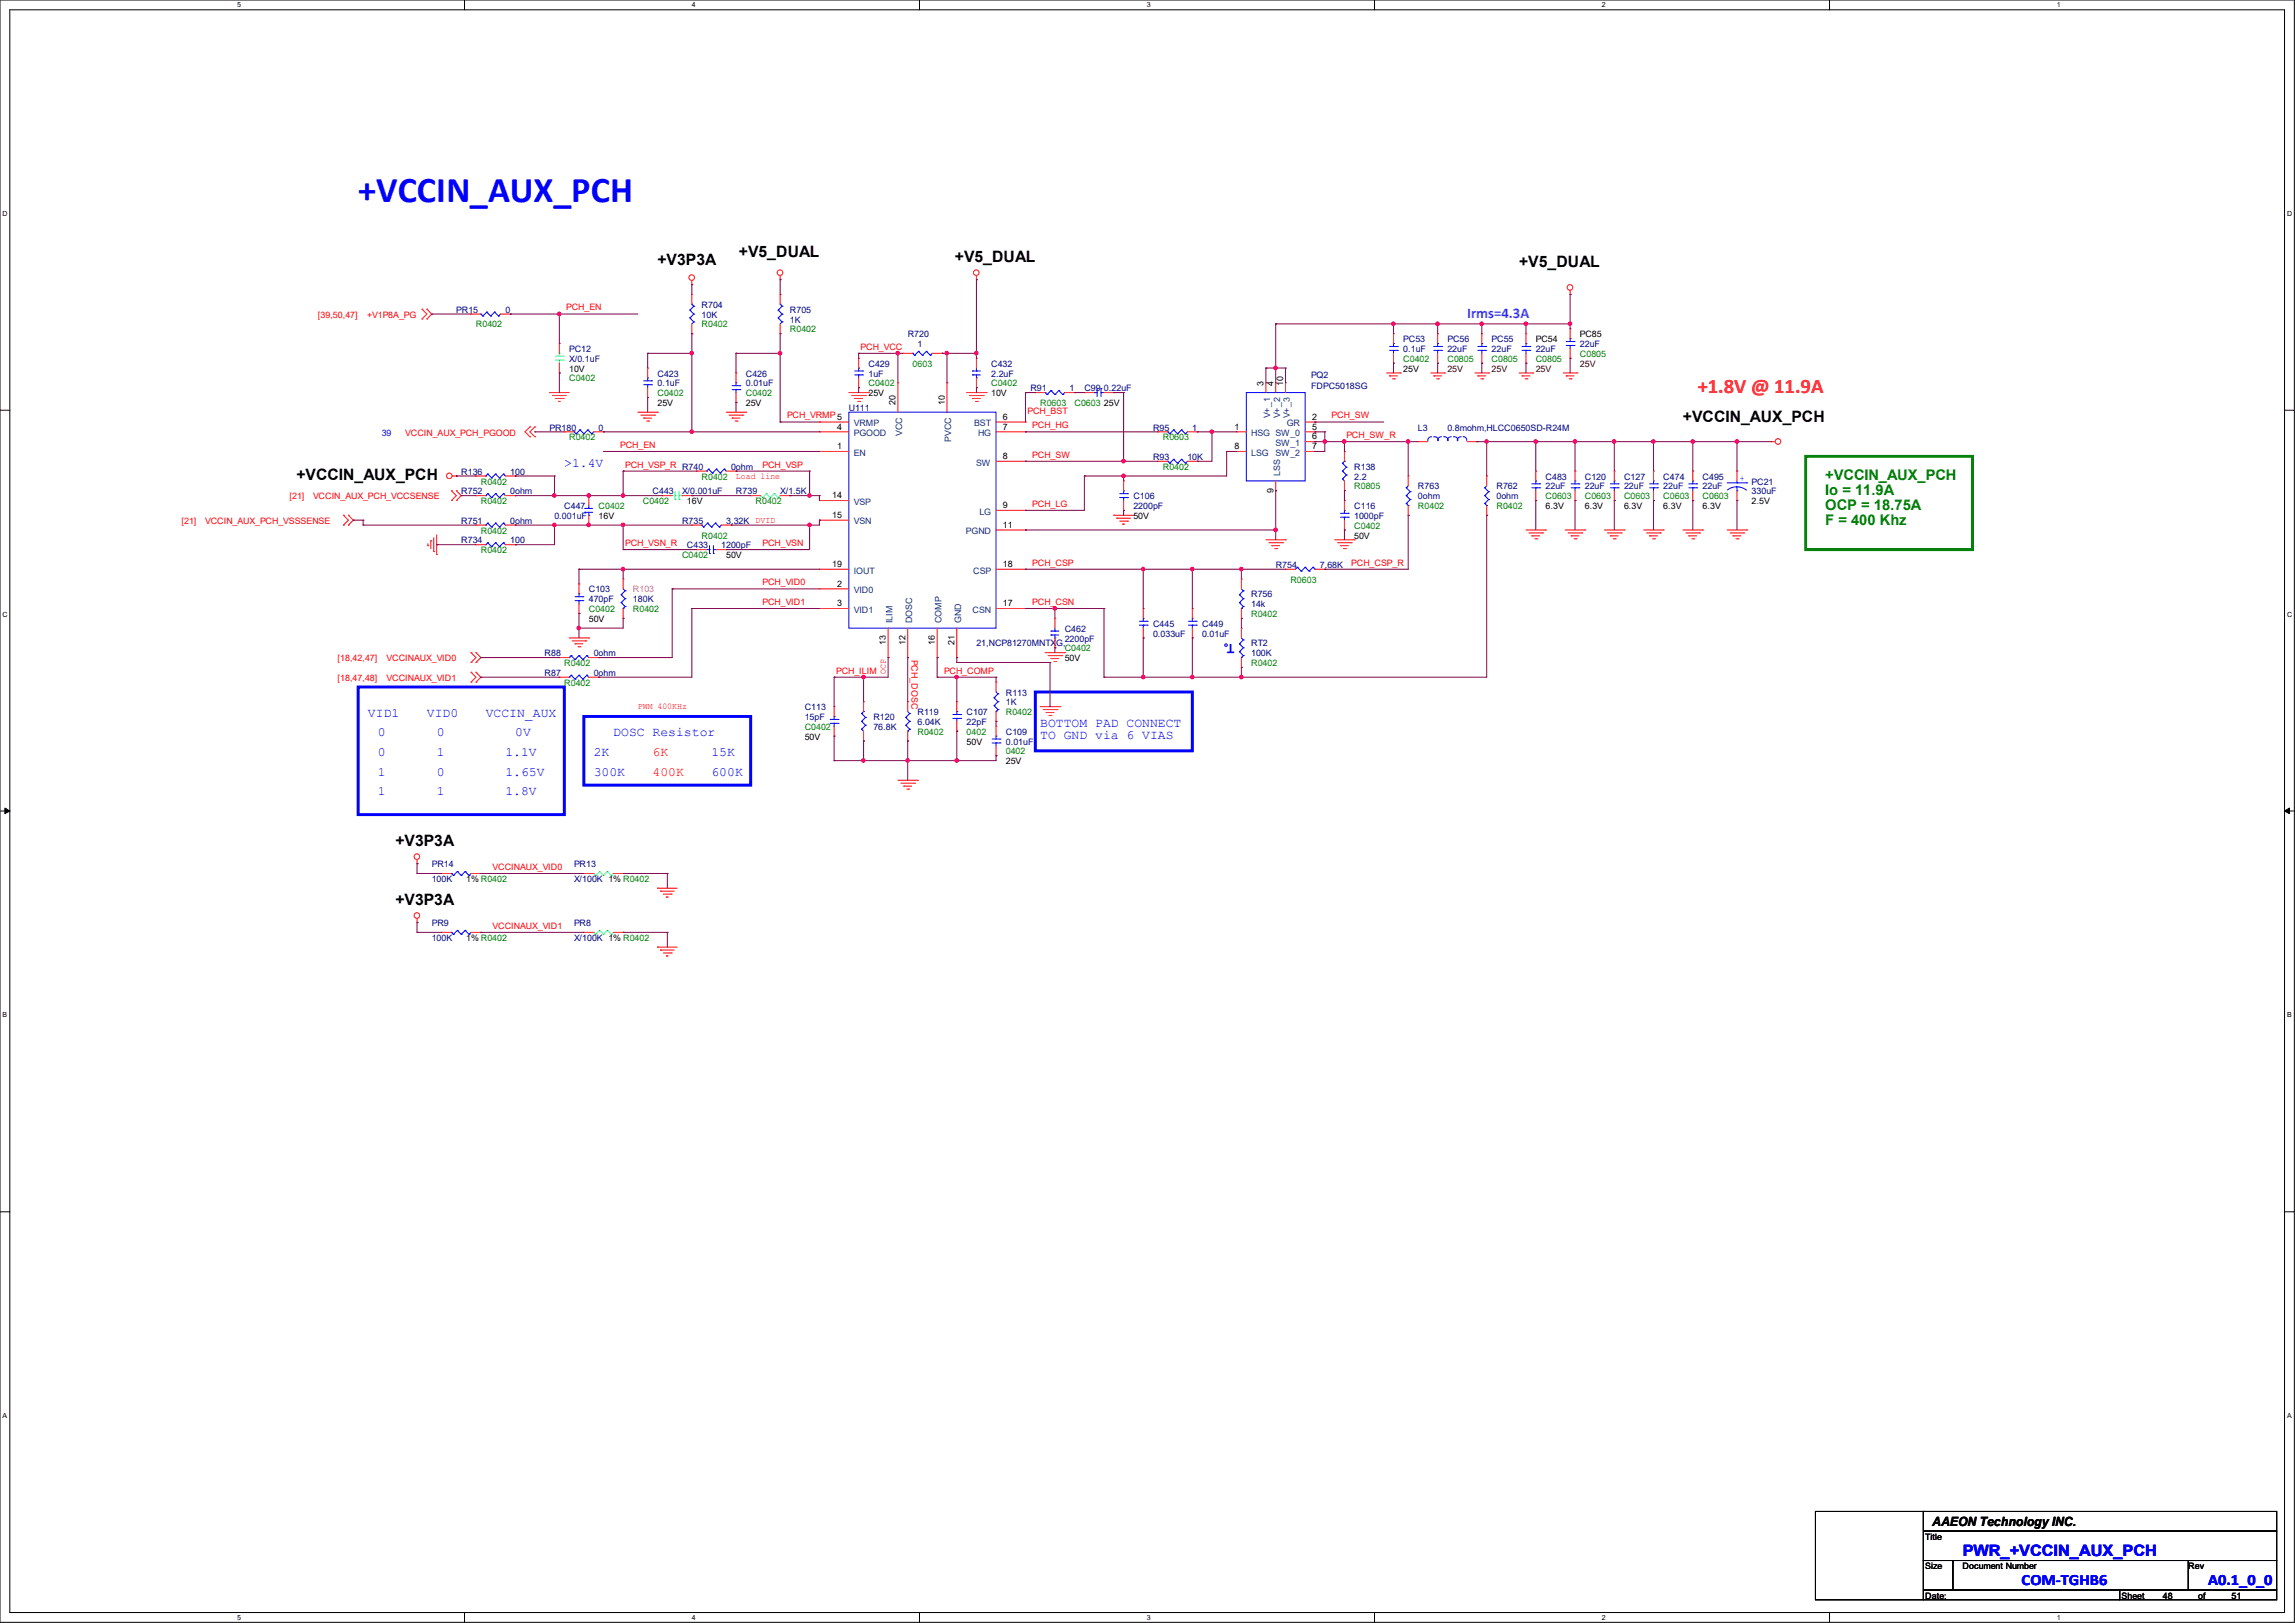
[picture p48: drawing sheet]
<svg xmlns="http://www.w3.org/2000/svg" width="297mm" height="210mm" viewBox="0 0 297 210" stroke-linecap="round" stroke-linejoin="round" font-family="sans-serif">
<defs><g id="words">
<text font-size="4.7" fill="#00f" x="46.4" y="26.1">+VCCIN_AUX_PCH</text>
<text font-size="2.7" fill="#f00" x="219.7" y="50.8">+1.8V @ 11.9A</text>
<g font-size="2">
<text x="85.1" y="34.3">+V3P3A</text>
<text x="95.6" y="33.3">+V5_DUAL</text>
<text x="123.6" y="33.9">+V5_DUAL</text>
<text x="196.6" y="34.5">+V5_DUAL</text>
<text x="217.8" y="54.6">+VCCIN_AUX_PCH</text>
<text x="38.4" y="62.1">+VCCIN_AUX_PCH</text>
<text x="51.2" y="109.5">+V3P3A</text>
<text x="51.2" y="117.1">+V3P3A</text>
</g>
<g font-size="2" fill="#00f">
<text x="254" y="201.3">PWR_+VCCIN_AUX_PCH</text>
<text x="261.6" y="205.2">COM-TGHB6</text>
<text x="285.8" y="205.2">A0.1_0_0</text>
</g>
<text font-size="1.9" fill="#8000ff" x="189.9" y="41.2">Irms=4.3A</text>
<g font-size="1.9" fill="#008000">
<text x="236.2" y="62.1">+VCCIN_AUX_PCH</text>
<text x="236.2" y="64.1">Io = 11.9A</text>
<text x="236.2" y="66">OCP = 18.75A</text>
<text x="236.2" y="67.9">F = 400 Khz</text>
</g>
<g font-size="1.7" fill="#00f">
<text x="73" y="60.4">&gt;1.4V</text>
<text x="159.8" y="83.4" transform="rotate(-180 159.8 83.4)">T</text>
<text x="47.6" y="92.8">VID1</text>
<text x="48.9" y="95.3">0</text>
<text x="55.2" y="92.8">VID0</text>
<text x="56.5" y="95.3">0</text>
<text x="62.9" y="92.8">VCCIN_AUX</text>
<text x="66.7" y="95.3">0V</text>
<text x="79.4" y="95.3">DOSC Resistor</text>
<text x="134.6" y="94">BOTTOM PAD CONNECT</text>
<text x="134.6" y="95.7">TO GND via 6 VIAS</text>
<text x="48.9" y="97.8">0</text>
<text x="48.9" y="100.4">1</text>
<text x="56.5" y="97.8">1</text>
<text x="56.5" y="100.4">0</text>
<text x="65.4" y="100.4">1.65V</text>
<text x="65.4" y="97.8">1.1V</text>
<text x="76.8" y="97.8">2K</text>
<text x="76.8" y="100.4">300K</text>
<text x="92.1" y="100.4">600K</text>
<text x="92.1" y="97.8">15K</text>
<text x="48.9" y="102.9">1</text>
<text x="56.5" y="102.9">1</text>
<text x="65.4" y="102.9">1.8V</text>
</g>
<g font-size="1.7" fill="#f00">
<text x="84.5" y="100.4">400K</text>
<text x="84.5" y="97.8">6K</text>
</g>
<text font-size="1.7" x="250.1" y="197.4">AAEON Technology INC.</text>
<g font-size="1.1" fill="#f00">
<text x="41.1" y="41.1">[39,50,47]</text>
<text x="47.5" y="41.1">+V1P8A_PG</text>
<text x="73.3" y="40.2">PCH_EN</text>
<text x="111.4" y="45.3">PCH_VCC</text>
<text x="133" y="53.5">PCH_BST</text>
<text x="52.4" y="56.5">VCCIN_AUX_PCH_PGOOD</text>
<text x="80.3" y="58">PCH_EN</text>
<text x="101.9" y="54.1">PCH_VRMP5</text>
<text x="133.6" y="55.4">PCH_HG</text>
<text x="133.6" y="59.2">PCH_SW</text>
<text x="172.3" y="54.1">PCH_SW</text>
<text x="174.2" y="56.7">PCH_SW_R</text>
<text x="37.5" y="64.6">[21]</text>
<text x="40.5" y="64.6">VCCIN_AUX_PCH_VCCSENSE</text>
<text x="80.9" y="60.5">PCH_VSP_R</text>
<text x="95.2" y="61.9">Load line</text>
<text x="98.7" y="60.5">PCH_VSP</text>
<text x="133.6" y="65.6">PCH_LG</text>
<text x="23.5" y="67.8">[21]</text>
<text x="26.5" y="67.8">VCCIN_AUX_PCH_VSSSENSE</text>
<text x="80.9" y="70.7">PCH_VSN_R</text>
<text x="98.7" y="70.7">PCH_VSN</text>
<text x="98.7" y="75.7">PCH_VID0</text>
<text x="133.6" y="73.2">PCH_CSP</text>
<text x="174.9" y="73.2">PCH_CSP_R</text>
<text x="98.7" y="78.3">PCH_VID1</text>
<text x="133.6" y="78.3">PCH_CSN</text>
<text x="43.7" y="85.6">[18,42,47]</text>
<text x="43.7" y="88.1">[18,47,48]</text>
<text x="50" y="85.6">VCCINAUX_VID0</text>
<text x="50" y="88.1">VCCINAUX_VID1</text>
<text x="108.2" y="87.2">PCH_ILIM</text>
<text x="114.6" y="87.2" transform="rotate(-90 114.6 87.2)">OCP</text>
<text x="117.9" y="85.3" transform="rotate(90 117.9 85.3)">PCH_DOSC</text>
<text x="122.2" y="87.2">PCH_COMP</text>
<text x="82.5" y="91.8">PWM 400KHz</text>
<text x="63.8" y="112.6">VCCINAUX_VID0</text>
<text x="63.8" y="120.2">VCCINAUX_VID1</text>
</g>
<g font-size="1.1" fill="#000080">
<text x="59.1" y="40.5">PR15</text>
<text x="65.4" y="40.5">0</text>
<text x="90.8" y="39.8">R704</text>
<text x="90.8" y="41.1">10K</text>
<text x="102.2" y="40.5">R705</text>
<text x="102.2" y="41.7">1K</text>
<text x="73.7" y="45.6">PC12</text>
<text x="73.7" y="46.8">X/0.1uF</text>
<text x="112.4" y="47.5">C429</text>
<text x="117.5" y="43.6">R720</text>
<text x="118.7" y="44.9">1</text>
<text x="128.3" y="47.5">C432</text>
<text x="181.6" y="44.3">PC53</text>
<text x="181.6" y="45.6">0.1uF</text>
<text x="187.3" y="44.3">PC56</text>
<text x="187.3" y="45.6">22uF</text>
<text x="193" y="44.3">PC55</text>
<text x="193" y="45.6">22uF</text>
<text x="198.7" y="45.6">22uF</text>
<text x="204.5" y="44.9">22uF</text>
<text x="85.1" y="48.7">C423</text>
<text x="85.1" y="50">0.1uF</text>
<text x="96.5" y="48.7">C426</text>
<text x="96.5" y="50">0.01uF</text>
<text x="109.9" y="53.2">U111</text>
<text x="112.4" y="48.7">1uF</text>
<text x="128.3" y="48.7">2.2uF</text>
<text x="133.3" y="50.6">R91</text>
<text x="138.4" y="50.6">1</text>
<text x="140.3" y="50.6">C99 0.22uF</text>
<text x="169.7" y="48.9">PQ2</text>
<text x="169.7" y="50.4">FDPC5018SG</text>
<text x="71.1" y="55.7">PR180</text>
<text x="77.5" y="55.7">0</text>
<text x="149.2" y="59.5">R93</text>
<text x="149.2" y="55.7">R95</text>
<text x="153.7" y="59.5">10K</text>
<text x="154.3" y="55.7">1</text>
<text x="183.5" y="55.7">L3</text>
<text x="187.3" y="55.7">0.8mohm,HLCC0650SD-R24M</text>
<text x="59.7" y="64">R752</text>
<text x="59.7" y="61.4">R136</text>
<text x="66" y="64">0ohm</text>
<text x="66" y="61.4">100</text>
<text x="73" y="65.9">C447</text>
<text x="84.5" y="64">C443</text>
<text x="88.3" y="64">X/0.001uF</text>
<text x="88.3" y="60.8">R740</text>
<text x="94.6" y="60.8">0ohm</text>
<text x="95.2" y="64">R739</text>
<text x="101" y="64">X/1.5K</text>
<text x="146.7" y="64.6">C106</text>
<text x="146.7" y="65.9">2200pF</text>
<text x="175.3" y="60.8">R138</text>
<text x="175.3" y="62.1">2.2</text>
<text x="175.3" y="65.9">C116</text>
<text x="183.5" y="63.3">R763</text>
<text x="183.5" y="64.6">0ohm</text>
<text x="193.7" y="63.3">R762</text>
<text x="193.7" y="64.6">0ohm</text>
<text x="200" y="62.1">C483</text>
<text x="200" y="63.3">22uF</text>
<text x="205.1" y="62.1">C120</text>
<text x="205.1" y="63.3">22uF</text>
<text x="210.2" y="62.1">C127</text>
<text x="210.2" y="63.3">22uF</text>
<text x="215.3" y="62.1">C474</text>
<text x="215.3" y="63.3">22uF</text>
<text x="220.3" y="62.1">C495</text>
<text x="220.3" y="63.3">22uF</text>
<text x="226.7" y="62.7">PC21</text>
<text x="226.7" y="64">330uF</text>
<text x="59.7" y="70.3">R734</text>
<text x="59.7" y="67.8">R751</text>
<text x="66" y="70.3">100</text>
<text x="66" y="67.8">0ohm</text>
<text x="71.8" y="67.1">0.001uF</text>
<text x="88.3" y="67.8">R735</text>
<text x="88.9" y="71">C433</text>
<text x="93.3" y="71">1200pF</text>
<text x="94" y="67.8">3.32K DVID</text>
<text x="175.3" y="67.1">1000pF</text>
<text x="76.2" y="76.7">C103</text>
<text x="76.2" y="77.9">470pF</text>
<text x="81.9" y="77.9">180K</text>
<text x="161.9" y="77.3">R756</text>
<text x="165.1" y="73.5">R754</text>
<text x="170.8" y="73.5">7.68K</text>
<text x="126.4" y="83.7">21,NCP81270MNTXG,</text>
<text x="137.8" y="81.7">C462</text>
<text x="137.8" y="83">2200pF</text>
<text x="149.2" y="81.1">C445</text>
<text x="149.2" y="82.4">0.033uF</text>
<text x="155.6" y="81.1">C449</text>
<text x="155.6" y="82.4">0.01uF</text>
<text x="161.9" y="78.6">14k</text>
<text x="161.9" y="83.7">RT2</text>
<text x="70.5" y="84.9">R88</text>
<text x="70.5" y="87.5">R87</text>
<text x="76.8" y="84.9">0ohm</text>
<text x="76.8" y="87.5">0ohm</text>
<text x="161.9" y="84.9">100K</text>
<text x="104.1" y="91.9">C113</text>
<text x="104.1" y="93.2">15pF</text>
<text x="113" y="93.2">R120</text>
<text x="113" y="94.4">76.8K</text>
<text x="118.7" y="92.5">R119</text>
<text x="118.7" y="93.8">6.04K</text>
<text x="125.1" y="92.5">C107</text>
<text x="125.1" y="93.8">22pF</text>
<text x="130.2" y="90">R113</text>
<text x="130.2" y="91.3">1K</text>
<text x="130.2" y="95.1">C109</text>
<text x="130.2" y="96.4">0.01uF</text>
<text x="55.9" y="112.2">PR14</text>
<text x="74.3" y="112.2">PR13</text>
<text x="55.9" y="119.8">PR9</text>
<text x="55.9" y="114.1">100K</text>
<text x="74.3" y="119.8">PR8</text>
<text x="74.3" y="114.1">X/100K 1% R0402</text>
<text x="55.9" y="121.8">100K</text>
<text x="74.3" y="121.8">X/100K 1% R0402</text>
</g>
<g font-size="1.1" fill="#008000">
<text x="61.6" y="42.4">R0402</text>
<text x="90.8" y="42.4">R0402</text>
<text x="102.2" y="43">R0402</text>
<text x="118.1" y="47.5">0603</text>
<text x="181.6" y="46.8">C0402</text>
<text x="187.3" y="46.8">C0805</text>
<text x="193" y="46.8">C0805</text>
<text x="198.7" y="46.8">C0805</text>
<text x="204.5" y="46.2">C0805</text>
<text x="73.7" y="49.4">C0402</text>
<text x="85.1" y="51.3">C0402</text>
<text x="96.5" y="51.3">C0402</text>
<text x="112.4" y="50">C0402</text>
<text x="128.3" y="50">C0402</text>
<text x="134.6" y="52.5">R0603</text>
<text x="139.1" y="52.5">C0603</text>
<text x="73.7" y="57">R0402</text>
<text x="150.5" y="57">R0603</text>
<text x="62.2" y="65.2">R0402</text>
<text x="62.2" y="62.7">R0402</text>
<text x="77.5" y="65.9">C0402</text>
<text x="83.2" y="65.2">C0402</text>
<text x="90.8" y="62.1">R0402</text>
<text x="97.8" y="65.2">R0402</text>
<text x="150.5" y="60.8">R0402</text>
<text x="175.3" y="63.3">R0805</text>
<text x="183.5" y="65.9">R0402</text>
<text x="193.7" y="65.9">R0402</text>
<text x="200" y="64.6">C0603</text>
<text x="205.1" y="64.6">C0603</text>
<text x="210.2" y="64.6">C0603</text>
<text x="215.3" y="64.6">C0603</text>
<text x="220.3" y="64.6">C0603</text>
<text x="62.2" y="71.6">R0402</text>
<text x="62.2" y="69">R0402</text>
<text x="90.8" y="69.7">R0402</text>
<text x="175.3" y="68.4">C0402</text>
<text x="88.3" y="72.2">C0402</text>
<text x="167" y="75.4">R0603</text>
<text x="76.2" y="79.2">C0402</text>
<text x="81.9" y="79.2">R0402</text>
<text x="161.9" y="79.8">R0402</text>
<text x="73" y="86.2">R0402</text>
<text x="73" y="88.7">R0402</text>
<text x="137.8" y="84.3">C0402</text>
<text x="161.9" y="86.2">R0402</text>
<text x="104.1" y="94.4">C0402</text>
<text x="118.7" y="95.1">R0402</text>
<text x="125.1" y="95.1">0402</text>
<text x="130.2" y="92.5">R0402</text>
<text x="130.2" y="97.6">0402</text>
</g>
<g font-size="1.1">
<text x="198.7" y="44.3">PC54</text>
<text x="204.5" y="43.6">PC85</text>
<text x="73.7" y="48.1">10V</text>
<text x="85.1" y="52.5">25V</text>
<text x="96.5" y="52.5">25V</text>
<text x="112.4" y="51.3">25V</text>
<text x="115.9" y="52.4" transform="rotate(-90 115.9 52.4)">20</text>
<text x="122.3" y="52.4" transform="rotate(-90 122.3 52.4)">10</text>
<text x="128.3" y="51.3">10V</text>
<text x="142.9" y="52.5">25V</text>
<text x="163.5" y="49.9" transform="rotate(-90 163.5 49.9)">3</text>
<text x="164.8" y="49.9" transform="rotate(-90 164.8 49.9)">4</text>
<text x="166.1" y="49.9" transform="rotate(-90 166.1 49.9)">10</text>
<text x="181.6" y="48.1">25V</text>
<text x="108.3" y="55.6">4</text>
<text x="108.3" y="58.1">1</text>
<text x="129.8" y="59.4">8</text>
<text x="129.8" y="55.6">7</text>
<text x="129.8" y="54.3">6</text>
<text x="159.8" y="55.6">1</text>
<text x="159.8" y="58.1">8</text>
<text x="169.8" y="54.3">2</text>
<text x="169.8" y="56.9">6</text>
<text x="169.8" y="55.6">5</text>
<text x="169.8" y="58.1">7</text>
<text x="88.9" y="65.2">16V</text>
<text x="107.7" y="64.5">14</text>
<text x="129.8" y="65.7">9</text>
<text x="164.8" y="63.8" transform="rotate(-90 164.8 63.8)">9</text>
<text x="200" y="65.9">6.3V</text>
<text x="205.1" y="65.9">6.3V</text>
<text x="210.2" y="65.9">6.3V</text>
<text x="215.3" y="65.9">6.3V</text>
<text x="220.3" y="65.9">6.3V</text>
<text x="226.7" y="65.2">2.5V</text>
<text x="77.5" y="67.1">16V</text>
<text x="107.7" y="67">15</text>
<text x="129.8" y="68.3">11</text>
<text x="146.7" y="67.1">50V</text>
<text x="175.3" y="69.7">50V</text>
<text x="94" y="72.2">50V</text>
<text x="107.7" y="73.4">19</text>
<text x="108.3" y="75.9">2</text>
<text x="129.8" y="73.4">18</text>
<text x="76.2" y="80.5">50V</text>
<text x="108.3" y="78.4">3</text>
<text x="114.6" y="83.4" transform="rotate(-90 114.6 83.4)">13</text>
<text x="117.2" y="83.4" transform="rotate(-90 117.2 83.4)">12</text>
<text x="121" y="83.4" transform="rotate(-90 121 83.4)">16</text>
<text x="123.5" y="83.4" transform="rotate(-90 123.5 83.4)">21</text>
<text x="129.8" y="78.4">17</text>
<text x="137.8" y="85.6">50V</text>
<text x="104.1" y="95.7">50V</text>
<text x="125.1" y="96.4">50V</text>
<text x="130.2" y="98.9">25V</text>
<text x="60.3" y="114.1">1% R0402</text>
<text x="60.3" y="121.8">1% R0402</text>
<text x="249.2" y="199.2">Title</text>
<text x="249.2" y="203">Size</text>
<text x="254" y="203">Document Number</text>
<text x="283.2" y="203">Rev</text>
<text x="249.2" y="206.8">Date:</text>
<text x="274.6" y="206.8">Sheet</text>
<text x="279.9" y="206.8">48</text>
<text x="284.5" y="206.8">of</text>
<text x="288.8" y="206.8">51</text>
</g>
<g font-size="1.1" fill="#400000">
<text x="204.5" y="47.5">25V</text>
<text x="187.3" y="48.1">25V</text>
<text x="193" y="48.1">25V</text>
<text x="198.7" y="48.1">25V</text>
</g>
<g font-size="1.1" fill="#00f">
<text x="49.4" y="56.5">39</text>
<text x="225.2" y="62.2">+</text>
</g>
<g font-size="1.1" fill="#004080">
<text x="110.5" y="56.4">PGOOD</text>
<text x="110.5" y="59">EN</text>
<text x="110.5" y="55.2">VRMP</text>
<text x="116.8" y="56.4" transform="rotate(-90 116.8 56.4)">VCC</text>
<text x="123.1" y="57.2" transform="rotate(-90 123.1 57.2)">PVCC</text>
<text x="126.1" y="55.2">BST</text>
<text x="126.6" y="56.4">HG</text>
<text x="161.9" y="56.4">HSG SW_0</text>
<text x="161.9" y="59">LSG</text>
<text x="164.4" y="54.1" transform="rotate(-90 164.4 54.1)">V+_1</text>
<text x="165.1" y="57.7">SW_1</text>
<text x="165.1" y="59">SW_2</text>
<text x="165.7" y="54.1" transform="rotate(-90 165.7 54.1)">V+_2</text>
<text x="166.5" y="55.2">GR</text>
<text x="166.9" y="54.1" transform="rotate(-90 166.9 54.1)">V+_3</text>
<text x="110.5" y="65.3">VSP</text>
<text x="126.3" y="60.2">SW</text>
<text x="165.7" y="61.6" transform="rotate(-90 165.7 61.6)">LSS</text>
<text x="110.5" y="67.9">VSN</text>
<text x="125" y="69.1">PGND</text>
<text x="126.7" y="66.6">LG</text>
<text x="110.5" y="76.8">VID0</text>
<text x="110.5" y="74.2">IOUT</text>
<text x="125.9" y="74.2">CSP</text>
<text x="110.5" y="79.3">VID1</text>
<text x="115.5" y="80.6" transform="rotate(-90 115.5 80.6)">ILIM</text>
<text x="118" y="80.6" transform="rotate(-90 118 80.6)">DOSC</text>
<text x="121.8" y="80.6" transform="rotate(-90 121.8 80.6)">COMP</text>
<text x="124.4" y="80.6" transform="rotate(-90 124.4 80.6)">GND</text>
<text x="125.9" y="79.3">CSN</text>
</g>
<text font-size="1.1" fill="#f0f" x="81.9" y="76.7">R103</text>
<g font-size=".9">
<text x="30.7" y=".9">5</text>
<text x="89.5" y=".9">4</text>
<text x="148.4" y=".9">3</text>
<text x="207.3" y=".9">2</text>
<text x="266.2" y=".9">1</text>
<text x=".3" y="28">D</text>
<text x="296" y="28">D</text>
<text x=".3" y="79.8">C</text>
<text x="296" y="79.8">C</text>
<text x=".3" y="131.7">B</text>
<text x="296" y="131.7">B</text>
<text x=".3" y="183.5">A</text>
<text x="296" y="183.5">A</text>
<text x="30.7" y="209.6">5</text>
<text x="89.5" y="209.6">4</text>
<text x="148.4" y="209.6">3</text>
<text x="207.3" y="209.6">2</text>
<text x="266.2" y="209.6">1</text>
</g>
</g></defs>
<path d="M0 0h296.9v209.9h-296.9zM1.3 1.3h294.4v207.4h-294.4z" fill="none" stroke="#000" stroke-width=".13"/>
<g fill="#fff">
<path d="M30.7 .1h.5v1h-.5z"/>
<path d="M30.7 208.8h.5v1h-.5z"/>
</g>
<path d="M60.1 0v1.3M60.1 208.7v1.2" fill="none" stroke="#000" stroke-width=".13"/>
<g fill="#fff">
<path d="M89.5 .1h.5v1h-.5z"/>
<path d="M89.5 208.8h.5v1h-.5z"/>
</g>
<path d="M119 0v1.3M119 208.7v1.2" fill="none" stroke="#000" stroke-width=".13"/>
<g fill="#fff">
<path d="M148.4 .1h.5v1h-.5z"/>
<path d="M148.4 208.8h.5v1h-.5z"/>
</g>
<path d="M177.9 0v1.3M177.9 208.7v1.2" fill="none" stroke="#000" stroke-width=".13"/>
<g fill="#fff">
<path d="M207.3 .1h.5v1h-.5z"/>
<path d="M207.3 208.8h.5v1h-.5z"/>
</g>
<path d="M236.8 0v1.3M236.8 208.7v1.2" fill="none" stroke="#000" stroke-width=".13"/>
<g fill="#fff">
<path d="M266.2 .1h.5v1h-.5z"/>
<path d="M266.2 208.8h.5v1h-.5z"/>
<path d="M.3 27.2h.7v1h-.7z"/>
<path d="M296 27.2h.6v1h-.6z"/>
<path d="M.3 79h.7v1h-.7z"/>
<path d="M296 79h.6v1h-.6z"/>
</g>
<path d="M0 53.1h1.3M295.7 53.1h1.2" fill="none" stroke="#000" stroke-width=".13"/>
<g fill="#fff">
<path d="M.3 130.9h.6v1h-.6z"/>
<path d="M296 130.9h.6v1h-.6z"/>
</g>
<path d="M0 104.9h1.3M295.7 104.9h1.2" fill="none" stroke="#000" stroke-width=".13"/>
<path d="M.6 104.6l.7 .3-.7 .4zM295.7 104.9l.6-.3v.7z" fill="#000" stroke="#000" stroke-width=".13"/>
<g fill="#fff">
<path d="M.3 182.7h.6v1h-.6z"/>
<path d="M296 182.7h.5v1h-.5z"/>
</g>
<path d="M0 156.8h1.3M295.7 156.8h1.2M234.9 195.6h14v11.4h-14zM248.9 195.6h45.7v2.5h-45.7zM248.9 198.1h45.7v3.8h-45.7zM248.9 201.9h3.8v3.8h-3.8zM248.9 205.7h25.4v1.3h-25.4zM252.7 201.9h30.5v3.8h-30.5zM274.3 205.7h20.3v1.3h-20.3zM283.2 201.9h11.4v3.8h-11.4z" fill="none" stroke="#000" stroke-width=".13"/>
<path d="M46.4 88.9h26.6v16.5h-26.6zM75.6 92.7h21.6v8.9h-21.6zM134 89.5h20.3v7.7h-20.3z" fill="none" stroke="#00f" stroke-width=".38"/>
<path d="M233.7 59.1h21.6v12h-21.6z" fill="none" stroke="#008000" stroke-width=".38"/>
<g fill="none" stroke="#f00" stroke-width=".13">
<path d="M89.5 36.8h.1M89.5 38.1h.1M89.5 36.3v.5M89.5 38.1v1.3M101 36.2h.1M101 38.1h.1M101 35.7v.5M101 38.1v1.3M126.4 36.2h.1M126.4 35.7v.5M203.2 38.1h.1M203.2 37.6v.5"/>
<path d="M54.6 41.3h.1M54.6 40h.1M54.6 40l.6 .6-.6 .7M55.2 40h.1M55.2 41.3h.1M55.2 40l.7 .6-.7 .7M61 40.6h.1M61 40.6h1.2M64.8 40.6h1.2M66 40.6h.1M68.6 55.2h.1M68.6 56.5h.1"/>
<path d="M68.6 55.2l-.7 .7 .7 .6M69.2 55.2h.1M69.2 56.5h.1M69.2 55.2l-.6 .7 .6 .6M71.1 50.8h.1M71.1 50.8h2.6M71.5 51.2h.1M71.5 51.2h1.8M71.9 51.6h1M72.3 51.9h.1M72.3 51.9h.2M72.4 48.3h.1"/>
<path d="M72.4 44.4h.1M72.4 44.4v1.3M72.4 47v1.3M72.9 51.6h.1M73 55.9h.1M73 55.9h1.3M76.8 55.9h1.3M78.1 55.9h.1M82.5 53.3h2.6M82.9 53.7h1.8M83.3 54.1h.1M83.3 54.1h1"/>
<path d="M83.7 54.5h.2M83.8 51.4h.1M83.8 47.6h.1M83.8 47.6v1.3M83.8 50.2v1.2M83.9 54.5h.1M84.7 53.7h.1M85.1 53.3h.1M89.5 43.2h.1M89.5 41.9v1.3M94 53.3h2.5M94.4 53.7h1.7"/>
<path d="M94.7 54.1h.1M94.7 54.1h1.1M95.1 54.5h.3M95.2 52.1h.1M95.2 48.3h.1M95.2 48.3v1.2M95.2 50.8v1.3M95.4 54.5h.1M96.1 53.7h.1M96.5 53.3h.1M101 43.2h.1M101 41.9v1.3"/>
<path d="M106 55.9h.1M106 58.4h.1M106 54.6h.1M106 55.9h3.9M106 58.4h3.9M106 54.6h3.9M109.9 50.8h2.5M110.2 51.2h1.8M110.6 51.6h.1M110.6 51.6h1M111 51.9h.3M111.1 50.2h.1"/>
<path d="M111.1 46.4h.1M111.1 46.4v1.2M111.1 48.9v1.3M111.3 51.9h.1M112 51.2h.1M112.4 50.8h.1M116.2 49.5h.1M116.2 49.5v3.8M116.8 45.7h.1M116.8 45.7h1.3M120.6 45.7h1.3M121.9 45.7h.1"/>
<path d="M122.6 49.5h.1M122.6 49.5v3.8M125.1 50.8h2.5M125.5 51.2h1.8M125.9 51.6h.1M125.9 51.6h1M126.2 51.9h.3M126.4 46.4h.1M126.4 50.2h.1M126.4 46.4v1.2M126.4 48.9v1.3M126.5 51.9h.1"/>
<path d="M127.3 51.2h.1M127.6 50.8h.1M128.9 55.9h3.8M128.9 54.6h3.8M128.9 59.7h3.8M132.7 59.7h.1M132.7 55.9h.1M132.7 54.6h.1M134 50.8h.1M134 50.8h1.3M137.8 50.8h1.3M139.1 50.8h.1"/>
<path d="M140.3 50.8h.1M140.3 50.8h1.3M142.9 50.8h1.2M144.1 50.8h.1M149.9 59.7h.1M149.9 55.9h.1M149.9 55.9h1.2M149.9 59.7h1.2M153.7 55.9h1.2M153.7 59.7h1.2M154.9 59.7h.1M154.9 55.9h.1"/>
<path d="M160 55.9h.1M160 58.4h.1M160 55.9h1.3M160 58.4h1.3M163.8 49.5h.1M163.8 49.5v1.3M165.1 49.5h.1M165.1 49.5v1.3M166.4 49.5h.1M166.4 49.5v1.3M168.9 57.1h1.3M168.9 55.9h1.3"/>
<path d="M168.9 58.4h1.3M168.9 54.6h1.3M170.2 54.6h.1M170.2 57.1h.1M170.2 55.9h.1M170.2 58.4h.1M174 58.4h.1M174 58.4v1.3M179.5 48.3h1.7M179.8 48.6h.1M179.8 48.6h1M180.2 49h.3"/>
<path d="M180.3 47h.1M180.3 43.2h.1M180.3 43.2v1.2M180.3 45.7v1.3M180.5 49h.1M181.2 48.3h.1M183.5 57.1h.1M183.5 57.1h1.3M185.2 48.3h1.7M185.5 48.6h.1M185.5 48.6h1.1M185.9 49h.3"/>
<path d="M186.1 47h.1M186.1 43.2h.1M186.1 43.2v1.2M186.1 45.7v1.3M186.2 49h.1M186.9 48.3h.1M189.9 57.1h1.2M190.9 48.3h1.8M191.1 57.1h.1M191.3 48.6h.1M191.3 48.6h1M191.6 49h.3"/>
<path d="M191.8 47h.1M191.8 43.2h.1M191.8 43.2v1.2M191.8 45.7v1.3M191.9 49h.1M192.7 48.3h.1M196.6 48.3h1.8M197 48.6h.1M197 48.6h1M197.4 49h.2M197.5 47h.1M197.5 43.2h.1"/>
<path d="M197.5 43.2v1.2M197.5 45.7v1.3M197.6 49h.1M198.4 48.3h.1M202.3 48.3h1.8M202.7 48.6h.1M202.7 48.6h1M203.1 49h.2M203.2 46.4h.1M203.2 42.5h.1M203.2 42.5v1.3M203.2 45.1v1.3"/>
<path d="M203.3 49h.1M204.1 48.3h.1M229.2 57.1h.1M229.2 57.1h.5M44.4 67.9h.1M44.4 66.7h.1M44.4 66.7l.7 .6-.7 .6M45.1 66.7h.1M45.1 67.9h.1M45.1 66.7l.6 .6-.6 .6M55.4 70.6h.1M55.4 70.4v.2"/>
<path d="M55.8 70h.1M55.8 70v1M56.1 71.4h.1M56.1 69.6v1.8M56.5 71.8h.1M56.5 69.2v2.6M58.4 64.8h.1M58.4 63.5h.1M58.4 63.5l.7 .6-.7 .7M58.5 61.6h.6M59.1 61.6h.1M59.1 63.5h.1"/>
<path d="M59.1 64.8h.1M59.1 63.5l.6 .6-.6 .7M61.6 64.1h.1M61.6 70.5h.1M61.6 67.9h.1M61.6 61.6h.1M61.6 61.6h1.3M61.6 64.1h1.3M61.6 70.5h1.3M61.6 67.9h1.3M65.4 61.6h1.3M65.4 64.1h1.3"/>
<path d="M65.4 70.5h1.3M65.4 67.9h1.3M66.7 64.1h.1M66.7 70.5h.1M66.7 67.9h.1M66.7 61.6h.1M74.9 79.4h.1M74.9 75.6h.1M74.9 75.6v1.2M74.9 78.1v1.3M76.2 64.1h.1M76.2 67.9h.1"/>
<path d="M76.2 64.1v1.3M76.2 66.7v1.2M80.6 74.9h.1M80.6 74.9v1.3M80.6 78.7v1.3M85.7 64.1h.1M85.7 64.1h1.3M88.3 64.1h1.2M89.5 64.1h.1M89.5 67.9h.1M89.5 67.9h1.3M90.2 61h.1"/>
<path d="M90.2 71.1h.1M90.2 61h1.2M90.2 71.1h1.2M92.7 71.1h1.3M93.3 67.9h1.3M94 71.1h.1M94 61h1.2M94.6 67.9h.1M95.2 61h.1M97.2 64.1h.1M97.2 64.1h1.2M101 64.1h1.2"/>
<path d="M102.2 64.1h.1M106 64.8h.1M106 78.7h.1M106 76.2h.1M106 73.7h.1M106 67.3h.1M106 73.7h3.9M106 78.7h3.9M106 64.8h3.9M106 76.2h3.9M106 67.3h3.9M128.9 68.6h3.8"/>
<path d="M128.9 73.7h3.8M128.9 78.7h3.8M128.9 66h3.8M132.7 73.7h.1M132.7 78.7h.1M132.7 68.6h.1M132.7 66h.1M144.1 66.7h.1M144.1 66.7h2.6M144.5 67.1h.1M144.5 67.1h1.8M144.9 67.4h1"/>
<path d="M145.3 67.8h.1M145.3 67.8h.2M145.4 66h.1M145.4 62.2h.1M145.4 62.2v1.3M145.4 64.8v1.2M145.9 67.4h.1M148 78.7h.1M148 78.7v1.3M154.3 78.7h.1M154.3 78.7v1.3M160.7 74.9h.1"/>
<path d="M160.7 74.9v1.3M160.7 78.7v1.3M163.8 69.8h2.6M164.2 70.2h1.8M164.6 70.6h.1M164.6 70.6h1M165 71h.2M165.1 63.5h.1M165.1 62.2v1.3M165.2 71h.1M166 70.2h.1M166.4 69.8h.1"/>
<path d="M166.4 73.7h.1M166.4 73.7h1.2M170.2 73.7h1.2M171.4 73.7h.1M172.7 69.8h2.6M173.1 70.2h1.8M173.5 70.6h.1M173.5 70.6h1M173.9 71h.2M174 63.5h.1M174 68.6h.1M174 64.8h.1"/>
<path d="M174 62.2v1.3M174 64.8v1.2M174 67.3v1.3M174.1 71h.1M174.9 70.2h.1M175.3 69.8h.1M182.2 61.6h.1M182.2 66.7h.1M182.2 61.6v1.3M182.2 65.4v1.3M192.4 61.6h.1M192.4 66.7h.1"/>
<path d="M192.4 61.6v1.3M192.4 65.4v1.3M197.5 68.6h2.5M197.9 69h1.7M198.2 69.3h.1M198.2 69.3h1.1M198.6 69.7h.3M198.8 64.8h.1M198.8 61h.1M198.8 61v1.2M198.8 63.5v1.3M198.9 69.7h.1"/>
<path d="M199.6 69h.1M200 68.6h.1M202.6 68.6h2.5M202.9 69h1.8M203.3 69.3h.1M203.3 69.3h1M203.7 69.7h.3M203.8 64.8h.1M203.8 61h.1M203.8 61v1.2M203.8 63.5v1.3M204 69.7h.1"/>
<path d="M204.7 69h.1M205.1 68.6h.1M207.6 68.6h2.6M208 69h1.8M208.4 69.3h.1M208.4 69.3h1M208.8 69.7h.2M208.9 64.8h.1M208.9 61h.1M208.9 61v1.2M208.9 63.5v1.3M209 69.7h.1"/>
<path d="M209.8 69h.1M210.2 68.6h.1M212.7 68.6h2.6M213.1 69h1.8M213.5 69.3h.1M213.5 69.3h1M213.9 69.7h.2M214 64.8h.1M214 61h.1M214 61v1.2M214 63.5v1.3M214.1 69.7h.1"/>
<path d="M214.9 69h.1M215.3 68.6h.1M217.8 68.6h2.5M218.2 69h1.8M218.6 69.3h.1M218.6 69.3h1M218.9 69.7h.3M219.1 64.8h.1M219.1 61h.1M219.1 61v1.2M219.1 63.5v1.3M219.2 69.7h.1"/>
<path d="M220 69h.1M220.3 68.6h.1M223.5 68.6h2.6M223.9 69h1.8M224.3 69.3h.1M224.3 69.3h1M224.7 69.7h.2M224.8 61h.1M224.8 64.8h.1M224.8 61v1.2M224.8 63.5v1.3M224.9 69.7h.1"/>
<path d="M225.7 69h.1M226.1 68.6h.1M61 85.7h.1M61 84.5h.1M61 88.3h.1M61 87h.1M61 84.5l.6 .6-.6 .6M61 87l.6 .6-.6 .7M61.6 84.5h.1M61.6 85.7h.1M61.6 87h.1M61.6 88.3h.1"/>
<path d="M61.6 84.5l.6 .6-.6 .6M61.6 87l.6 .6-.6 .7M72.4 85.1h.1M72.4 87.6h.1M72.4 85.1h1.3M72.4 87.6h1.3M73.7 82.5h2.5M74 82.9h1.8M74.4 83.3h.1M74.4 83.3h1M74.8 83.7h.3M75.1 83.7h.1"/>
<path d="M75.8 82.9h.1M76.2 82.5h.1M76.2 85.1h1.3M76.2 87.6h1.3M77.5 85.1h.1M77.5 87.6h.1M80.6 80h.1M107.9 95.2h.1M107.9 91.4h.1M107.9 91.4v1.3M107.9 94v1.2M111.8 95.9h.1"/>
<path d="M111.8 90.8h.1M111.8 90.8v1.3M111.8 94.6v1.3M114.9 85.1h.1M114.9 81.3v3.8M117.5 90.8h.1M117.5 95.9h.1M117.5 85.1h.1M117.5 81.3v3.8M117.5 90.8v1.3M117.5 94.6v1.3M121.3 85.1h.1"/>
<path d="M121.3 81.3v3.8M123.8 94.6h.1M123.8 90.8h.1M123.8 85.1h.1M123.8 81.3v3.8M123.8 90.8v1.3M123.8 93.3v1.3M128.9 88.3h.1M128.9 93.3h.1M128.9 97.8h.1M128.9 94h.1M128.9 88.3v1.2"/>
<path d="M128.9 92.1v1.2M128.9 94v1.2M128.9 96.5v1.3M134.6 91.4h2.6M135 91.8h1.8M135.3 84.5h2.5M135.4 92.2h.1M135.4 92.2h1M135.6 84.8h1.8M135.8 92.6h.2M136 85.2h.1M136 92.6h.1"/>
<path d="M136 85.2h1M136.4 85.6h.3M136.5 80h.1M136.5 83.8h.1M136.5 80v1.3M136.5 82.5v1.3M136.7 85.6h.1M136.8 91.8h.1M137.2 91.4h.1M137.4 84.8h.1M137.8 84.5h.1M148 82.5h.1"/>
<path d="M148 81.3v1.2M154.3 82.5h.1M154.3 81.3v1.2M160.7 80h.1M160.7 86.4h.1M160.7 81.3h.1M160.7 81.3v1.2M160.7 85.1v1.3M54 119.4h.1M54 111.8h.1M54 111.3v.5M54 118.9v.5"/>
<path d="M57.1 113h.1M57.1 113h1.3M61 113h1.2M62.2 113h.1M75.6 113h.1M75.6 113h1.2M79.4 113h1.2M80.6 113h.1M85.1 114.9h.1M85.1 114.9h2.5M85.5 115.3h.1M85.5 115.3h1.7"/>
<path d="M85.9 115.7h1M86.2 116.1h.1M86.2 116.1h.3M86.9 115.7h.1M116.2 101h2.5M116.6 101.3h1.8M117 101.7h.1M117 101.7h1M117.3 102.1h.3M117.6 102.1h.1M118.4 101.3h.1M118.7 101h.1"/>
<path d="M57.1 120.6h.1M57.1 120.6h1.3M61 120.6h1.2M62.2 120.6h.1M75.6 120.6h.1M75.6 120.6h1.2M79.4 120.6h1.2M80.6 120.6h.1M85.1 122.6h.1M85.1 122.6h2.5M85.5 122.9h.1M85.5 122.9h1.7"/>
<path d="M85.9 123.3h1M86.2 123.7h.1M86.2 123.7h.3M86.9 123.3h.1"/>
<circle cx="89.5" cy="35.9" r=".36"/>
<circle cx="100.9" cy="35.3" r=".36"/>
<circle cx="126.3" cy="35.3" r=".36"/>
<circle cx="203.2" cy="37.2" r=".36"/>
<circle cx="230.1" cy="57.1" r=".36"/>
<circle cx="58.1" cy="61.6" r=".36"/>
<circle cx="54" cy="118.5" r=".36"/>
<circle cx="54" cy="110.8" r=".36"/>
</g>
<g fill="none" stroke="#00ff80" stroke-width=".13">
<path d="M71.9 46.1h1M71.9 46.6h1M72.4 45.7h.1M72.4 46.6h.1M72.4 45.7v.4M72.4 46.6v.4M72.9 46.1h.1M72.9 46.6h.1M87 64.1h.4M87.4 64.6h.1M87.4 64.1h.1M87.4 63.6v1"/>
<path d="M87.9 64.6h.1M87.9 63.6v1M87.9 64.1h.4M88.3 64.1h.1M98.4 64.1h.1M98.4 64.1l.3 .3M98.7 64.4h.1M99.2 63.9h.1M99.2 63.9l-.5 .5M99.2 63.9l.5 .5M99.7 64.4h.1M100.2 63.9h.1"/>
<path d="M100.2 63.9l.5 .5M100.2 63.9l-.5 .5M100.7 64.4h.1M101 64.1l-.3 .3M76.8 113h.1M76.8 113l.3 .3M77.1 113.3h.1M77.6 112.8h.1M77.6 112.8l-.5 .5M77.6 112.8l.5 .5M78.1 113.3h.1M78.6 112.8h.1"/>
<path d="M78.6 112.8l.5 .5M78.6 112.8l-.5 .5M79.1 113.3h.1M79.4 113l-.3 .3M76.8 120.6h.1M76.8 120.6l.3 .3M77.1 120.9h.1M77.6 120.4h.1M77.6 120.4l-.5 .5M77.6 120.4l.5 .5M78.1 120.9h.1M78.6 120.4h.1"/>
<path d="M78.6 120.4l.5 .5M78.6 120.4l-.5 .5M79.1 120.9h.1M79.4 120.6l-.3 .3"/>
</g>
<g fill="none" stroke="#00f" stroke-width=".13">
<path d="M89.5 39.4h.1M89.5 39.4l.3 .2M89.8 39.6h.1M89.8 39.6l-.5 .5M101 39.4h.1M101 39.4l.2 .2M101.2 39.6h.1M101.2 39.6l-.5 .5M62.2 40.6h.1M62.2 40.6l.3 .3M62.5 40.9h.1M63 40.4h.1"/>
<path d="M63 40.4l-.5 .5M63 40.4l.5 .5M63.5 40.9h.1M64 40.4h.1M64 40.4l.5 .5M64 40.4l-.5 .5M64.5 40.9h.1M64.8 40.6l-.3 .3M74.3 55.9h.1M74.3 55.9l.2 .2M74.5 56.1h.1M75.1 55.6h.1"/>
<path d="M75.1 55.6l-.6 .5M75.1 55.6l.5 .5M75.6 56.1h.1M76.1 55.6h.1M76.1 55.6l.5 .5M76.1 55.6l-.5 .5M76.6 56.1h.1M76.8 55.9l-.2 .2M83.3 49.3h1M83.3 49.8h1M83.8 48.9h.1M83.8 49.8h.1"/>
<path d="M83.8 48.9v.4M83.8 49.8v.4M84.3 49.3h.1M84.3 49.8h.1M89.3 41.1h.1M89.3 40.1h.1M89.3 41.1l.5 .6M89.3 40.1l.5 .5M89.8 41.7h.1M89.8 40.6h.1M89.8 41.7l-.3 .2M89.8 40.6l-.5 .5"/>
<path d="M94.7 49.9h1.1M94.7 50.4h1.1M95.2 49.5h.1M95.2 50.4h.1M95.2 49.5v.4M95.2 50.4v.4M95.8 49.9h.1M95.8 50.4h.1M100.7 41.1h.1M100.7 40.1h.1M100.7 41.1l.5 .6M100.7 40.1l.5 .5"/>
<path d="M101.2 41.7h.1M101.2 40.6h.1M101.2 41.7l-.2 .2M101.2 40.6l-.5 .5M109.9 53.3h19v28h-19zM110.6 48h1M110.6 48.5h1M111.1 47.6h.1M111.1 48.5h.1M111.1 47.6v.4M111.1 48.5v.4M111.6 48h.1"/>
<path d="M111.6 48.5h.1M118.1 45.7h.1M118.1 45.7l.3 .3M118.4 46h.1M118.9 45.5h.1M118.9 45.5l-.5 .5M118.9 45.5l.5 .5M119.4 46h.1M119.9 45.5h.1M119.9 45.5l.5 .5M119.9 45.5l-.5 .5M120.4 46h.1"/>
<path d="M120.6 45.7l-.2 .3M125.9 48.5h.1M125.9 48h.1M125.9 48h1M125.9 48.5h1M126.4 48.9h.1M126.4 48h.1M126.4 47.6v.4M126.4 48.5v.4M135.3 50.8h.1M135.3 50.8l.2 .3M135.5 51.1h.1"/>
<path d="M136 50.5h.1M136 50.5l-.5 .6M136 50.5l.5 .6M136.5 51.1h.1M137 50.5h.1M137 50.5l.5 .6M137 50.5l-.5 .6M137.5 51.1h.1M137.8 50.8l-.3 .3M141.6 50.8h.1M141.6 50.8h.4M142 50.3h.1"/>
<path d="M142 50.3v1M142.5 50.3h.1M142.5 50.8h.1M142.5 50.8h.4M142.5 50.3v1M151.1 59.7h.1M151.1 55.9h.1M151.1 59.7l.3 .2M151.1 55.9l.3 .2M151.4 59.9h.1M151.4 56.1h.1M151.9 59.4h.1"/>
<path d="M151.9 55.6h.1M151.9 59.4l-.5 .5M151.9 59.4l.5 .5M151.9 55.6l-.5 .5M151.9 55.6l.5 .5M152.4 59.9h.1M152.4 56.1h.1M152.9 59.4h.1M152.9 55.6h.1M152.9 59.4l.5 .5M152.9 59.4l-.5 .5M152.9 55.6l.5 .5"/>
<path d="M152.9 55.6l-.5 .5M153.4 59.9h.1M153.4 56.1h.1M153.7 59.7l-.3 .2M153.7 55.9l-.3 .2M161.3 50.8h7.6v11.4h-7.6zM173.7 59.9h.1M173.7 59.9l.5 .6M174 59.7h.1M174 59.7l-.3 .2M179.8 44.8h1M179.8 45.3h1"/>
<path d="M180.3 44.4h.1M180.3 45.3h.1M180.3 44.4v.4M180.3 45.3v.4M180.8 44.8h.1M180.8 45.3h.1M185.3 56.5a.44 .44 0 0 0-.5 .5M185.5 44.8h1.1M185.5 45.3h1.1M185.5 56.5h.1a.44 .44 0 0 1 .5 .5M186.1 44.4h.1M186.1 45.3h.1"/>
<path d="M186.1 44.4v.4M186.1 45.3v.4M186.6 56.5a.44 .44 0 0 0-.5 .5M186.6 44.8h.1M186.6 45.3h.1M186.8 56.5h.1a.44 .44 0 0 1 .5 .5M187.8 56.5a.44 .44 0 0 0-.5 .5M188.1 56.5a.44 .44 0 0 1 .6 .5M189.1 56.5a.44 .44 0 0 0-.5 .5M189.4 56.5a.42 .42 0 0 1 .4 .5M191.3 44.8h1M191.3 45.3h1"/>
<path d="M191.8 44.4h.1M191.8 45.3h.1M191.8 44.4v.4M191.8 45.3v.4M192.3 44.8h.1M192.3 45.3h.1M197 44.8h1M197 45.3h1M197.5 44.4h.1M197.5 45.3h.1M197.5 44.4v.4M197.5 45.3v.4"/>
<path d="M198 44.8h.1M198 45.3h.1M202.7 44.2h1M202.7 44.7h1M203.2 43.8h.1M203.2 44.7h.1M203.2 43.8v.4M203.2 44.7v.4M203.7 44.2h.1M203.7 44.7h.1M62.9 64.1h.1M62.9 70.5h.1"/>
<path d="M62.9 67.9h.1M62.9 61.6h.1M63.1 63.9h.1M63.1 70.2h.1M63.1 67.7h.1M63.1 61.3h.1M63.1 63.9l.5 .5M63.1 63.9l-.2 .2M63.1 70.2l.5 .5M63.1 70.2l-.2 .3M63.1 67.7l.5 .5M63.1 67.7l-.2 .2"/>
<path d="M63.1 61.3l.5 .5M63.1 61.3l-.2 .3M63.6 64.4h.1M63.6 70.7h.1M63.6 68.2h.1M63.6 61.8h.1M64.1 63.9h.1M64.1 70.2h.1M64.1 67.7h.1M64.1 61.3h.1M64.1 63.9l.5 .5M64.1 63.9l-.5 .5"/>
<path d="M64.1 70.2l.5 .5M64.1 70.2l-.5 .5M64.1 67.7l.5 .5M64.1 67.7l-.5 .5M64.1 61.3l.5 .5M64.1 61.3l-.5 .5M64.6 64.4h.1M64.6 70.7h.1M64.6 68.2h.1M64.6 61.8h.1M65.2 63.9h.1M65.2 70.2h.1"/>
<path d="M65.2 67.7h.1M65.2 61.3h.1M65.2 63.9l.2 .2M65.2 63.9l-.6 .5M65.2 70.2l.2 .3M65.2 70.2l-.6 .5M65.2 67.7l.2 .2M65.2 67.7l-.6 .5M65.2 61.3l.2 .3M65.2 61.3l-.6 .5M74.4 77.2h1M74.4 77.7h1"/>
<path d="M74.9 76.8h.1M74.9 77.7h.1M74.9 76.8v.4M74.9 77.7v.4M75.4 77.2h.1M75.4 77.7h.1M75.7 66.3h.1M75.7 65.8h.1M75.7 66.3h1M75.7 65.8h1M76.2 66.7h.1M76.2 65.8h.1"/>
<path d="M76.2 65.4v.4M76.2 66.3v.4M80.4 77h.1M80.4 78h.1M80.4 78l.5 .5M80.4 77l.5 .5M80.6 78.7h.1M80.6 76.2l.3 .3M80.9 78.5h.1M80.9 76.5h.1M80.9 77.5h.1M80.9 78.5l-.3 .2"/>
<path d="M80.9 76.5l-.5 .5M80.9 77.5l-.5 .5M90.8 67.9h.1M90.8 67.9l.3 .3M91.1 68.2h.1M91.4 61h.1M91.4 71.1h.4M91.6 67.7h.1M91.6 67.7l-.5 .5M91.6 67.7l.5 .5M91.7 60.7h.1M91.7 60.7l.5 .5"/>
<path d="M91.7 60.7l-.3 .3M91.8 71.6h.1M91.8 71.1h.1M91.8 70.6v1M92.1 68.2h.1M92.2 61.2h.1M92.3 71.6h.1M92.3 70.6v1M92.3 71.1h.4M92.6 67.7h.1M92.6 67.7l.5 .5M92.6 67.7l-.5 .5"/>
<path d="M92.7 60.7h.1M92.7 71.1h.1M92.7 60.7l.5 .5M92.7 60.7l-.5 .5M93.1 68.2h.1M93.2 61.2h.1M93.3 67.9l-.2 .3M93.7 60.7h.1M93.7 60.7l.3 .3M93.7 60.7l-.5 .5M144.9 63.9h1M144.9 64.4h1"/>
<path d="M145.4 63.5h.1M145.4 64.4h.1M145.4 63.5v.4M145.4 64.4v.4M145.9 63.9h.1M145.9 64.4h.1M160.4 77h.1M160.4 78h.1M160.4 78l.5 .5M160.4 77l.5 .5M160.7 78.7h.1M160.7 76.2l.2 .3"/>
<path d="M160.9 78.5h.1M160.9 76.5h.1M160.9 77.5h.1M160.9 78.5l-.2 .2M160.9 76.5l-.5 .5M160.9 77.5l-.5 .5M167.9 73.4h.1M167.9 73.4l-.3 .3M167.9 73.4l.5 .5M168.4 73.9h.1M168.9 73.4h.1M168.9 73.4l-.5 .5"/>
<path d="M168.9 73.4l.5 .5M169.4 73.9h.1M169.9 73.4h.1M169.9 73.4l-.5 .5M169.9 73.4l.3 .3M170.2 73.7h.1M173.5 66.4h1M173.5 66.9h1M173.7 62h.1M173.7 61h.1M173.7 62l.3 .2M173.7 61l.5 .5"/>
<path d="M174 66h.1M174 66.9h.1M174 66v.4M174 66.9v.4M174.2 61.5h.1M174.2 60.5h.1M174.2 61.5l-.5 .5M174.2 60.5l-.5 .5M174.5 66.4h.1M174.5 66.9h.1M182 65.2h.1M182 63.1h.1"/>
<path d="M182 64.1h.1M182 65.2l.2 .2M182 63.1l.5 .5M182 64.1l.5 .5M182.2 65.4h.1M182.2 62.9l-.2 .2M182.5 63.6h.1M182.5 64.6h.1M182.5 64.6l-.5 .6M182.5 63.6l-.5 .5M192.2 65.2h.1M192.2 63.1h.1"/>
<path d="M192.2 64.1h.1M192.2 65.2l.2 .2M192.2 63.1l.5 .5M192.2 64.1l.5 .5M192.4 65.4h.1M192.4 62.9l-.2 .2M192.7 63.6h.1M192.7 64.6h.1M192.7 64.6l-.5 .6M192.7 63.6l-.5 .5M198.2 62.6h1.1M198.2 63.1h1.1"/>
<path d="M198.8 62.2h.1M198.8 63.1h.1M198.8 62.2v.4M198.8 63.1v.4M199.3 62.6h.1M199.3 63.1h.1M203.3 62.6h1M203.3 63.1h1M203.8 62.2h.1M203.8 63.1h.1M203.8 62.2v.4M203.8 63.1v.4"/>
<path d="M204.3 62.6h.1M204.3 63.1h.1M208.4 62.6h1M208.4 63.1h1M208.9 62.2h.1M208.9 63.1h.1M208.9 62.2v.4M208.9 63.1v.4M209.4 62.6h.1M209.4 63.1h.1M213.5 62.6h1M213.5 63.1h1"/>
<path d="M214 62.2h.1M214 63.1h.1M214 62.2v.4M214 63.1v.4M214.5 62.6h.1M214.5 63.1h.1M218.6 62.6h1M218.6 63.1h1M219.1 62.2h.1M219.1 63.1h.1M219.1 62.2v.4M219.1 63.1v.4"/>
<path d="M219.6 62.6h.1M219.6 63.1h.1M223.5 62.5h2.6M224.8 63.5h.1M224.8 62.5h.1M224.8 63a2 2 0 0 0-1.3 .4M224.8 63a2.02 2.02 0 0 1 1.2 .4M224.8 62.2v.3M224.8 63v.5M226.1 62.5h.1M73.7 85.1h.1M73.7 87.6h.1"/>
<path d="M73.9 84.8h.1M73.9 87.4h.1M73.9 84.8l.5 .5M73.9 84.8l-.2 .3M73.9 87.4l-.2 .2M73.9 87.4l.5 .5M74.4 85.3h.1M74.4 87.9h.1M74.9 84.8h.1M74.9 87.4h.1M74.9 84.8l.5 .5M74.9 84.8l-.5 .5"/>
<path d="M74.9 87.4l.5 .5M74.9 87.4l-.5 .5M75.4 85.3h.1M75.4 87.9h.1M75.9 84.8h.1M75.9 87.4h.1M75.9 84.8l.3 .3M75.9 84.8l-.5 .5M75.9 87.4l.3 .2M75.9 87.4l-.5 .5M107.4 93.1h1.1M107.4 93.6h1.1"/>
<path d="M107.9 92.7h.1M107.9 93.6h.1M107.9 92.7v.4M107.9 93.6v.4M108.5 93.1h.1M108.5 93.6h.1M111.5 92.3h.1M111.5 94.4h.1M111.5 93.3h.1M111.5 92.3l.5 .5M111.5 94.4l.3 .2M111.5 93.3l.5 .6"/>
<path d="M111.8 92.1h.1M111.8 92.1l-.3 .2M112 93.9h.1M112 92.8h.1M112 93.9l-.5 .5M112 92.8l-.5 .5M117.2 92.8h.1M117.2 93.9h.1M117.2 93.9l.5 .5M117.2 92.8l.5 .5M117.5 94.6h.1M117.5 92.1l.2 .2"/>
<path d="M117.7 94.4h.1M117.7 92.3h.1M117.7 93.3h.1M117.7 94.4l-.2 .2M117.7 92.3l-.5 .5M117.7 93.3l-.5 .6M123.3 92.5h1M123.3 93h1M123.8 92.1h.1M123.8 93h.1M123.8 92.1v.4M123.8 93v.3"/>
<path d="M124.3 92.5h.1M124.3 93h.1M128.4 95.6h1M128.4 96.1h1M128.7 90.3h.1M128.7 91.3h.1M128.7 91.3l.5 .5M128.7 90.3l.5 .5M128.9 92.1h.1M128.9 95.2h.1M128.9 96.1h.1M128.9 89.5l.3 .3"/>
<path d="M128.9 95.2v.4M128.9 96.1v.4M129.2 91.8h.1M129.2 89.8h.1M129.2 90.8h.1M129.2 91.8l-.3 .3M129.2 89.8l-.5 .5M129.2 90.8l-.5 .5M129.4 95.6h.1M129.4 96.1h.1M136 82.2h.1M136 81.7h.1"/>
<path d="M136 82.2h1M136 81.7h1M136.5 82.5h.1M136.5 81.7h.1M136.5 81.3v.4M136.5 82.2v.3M147.4 80.4h1.1M147.4 80.9h1.1M148 80h.1M148 80.9h.1M148 80v.4M148 80.9v.4"/>
<path d="M148.5 80.4h.1M148.5 80.9h.1M153.8 80.4h1M153.8 80.9h1M154.3 80h.1M154.3 80.9h.1M154.3 80v.4M154.3 80.9v.4M154.8 80.4h.1M154.8 80.9h.1M160.4 83.3h.1M160.4 84.3h.1"/>
<path d="M160.4 83.3l.5 .5M160.4 84.3l.5 .5M160.7 85.1h.1M160.7 82.5l.2 .3M160.9 82.8h.1M160.9 83.8h.1M160.9 84.8h.1M160.9 82.8l-.5 .5M160.9 83.8l-.5 .5M160.9 84.8l-.2 .3M58.4 113h.1M58.4 113l.3 .3"/>
<path d="M58.7 113.3h.1M59.2 112.8h.1M59.2 112.8l-.5 .5M59.2 112.8l.5 .5M59.7 113.3h.1M60.2 112.8h.1M60.2 112.8l.5 .5M60.2 112.8l-.5 .5M60.7 113.3h.1M61 113l-.3 .3M58.4 120.6h.1M58.4 120.6l.3 .3"/>
<path d="M58.7 120.9h.1M59.2 120.4h.1M59.2 120.4l-.5 .5M59.2 120.4l.5 .5M59.7 120.9h.1M60.2 120.4h.1M60.2 120.4l.5 .5M60.2 120.4l-.5 .5M60.7 120.9h.1M61 120.6l-.3 .3"/>
<circle cx="158.7" cy="83.5" r=".17"/>
</g>
<g fill="none" stroke="#800040" stroke-width=".13">
<path d="M89.5 36.8h.1M89.5 36.8v1.3M101 36.2h.1M101 36.2v1.9M126.4 36.2h.1M126.4 36.2v10.2M203.2 38.1h.1M203.2 38.1v4.4M55.9 40.6h.1M55.9 40.6h5.1M66 40.6h.1M66 40.6h16.5"/>
<path d="M69.2 55.9h.1M69.2 55.9h3.8M72.4 48.3h.1M72.4 40.6h.1M72.4 40.6v3.8M72.4 48.3v2.5M78.1 58.4h.1M78.1 55.9h.1M78.1 55.9h27.9M78.1 58.4h27.9M83.8 45.7h.1M83.8 51.4h.1"/>
<path d="M83.8 45.7h5.7M83.8 45.7v1.9M83.8 51.4v1.9M89.5 45.7h.1M89.5 55.9h.1M89.5 43.2h.1M89.5 43.2v12.7M95.2 45.7h.1M95.2 52.1h.1M95.2 45.7h5.8M95.2 45.7v2.6M95.2 52.1v1.2"/>
<path d="M101 45.7h.1M101 43.2h.1M101 54.6h.1M101 54.6h5M101 43.2v11.4M111.1 45.7h.1M111.1 50.2h.1M111.1 45.7h5.7M111.1 45.7v.7M111.1 50.2v.6M116.2 45.7h.1M116.2 45.7v3.8"/>
<path d="M121.9 45.7h.1M121.9 45.7h4.5M122.6 45.7h.1M122.6 45.7v3.8M126.4 45.7h.1M126.4 50.2h.1M126.4 50.2v.6M132.7 55.9h.1M132.7 50.8h.1M132.7 59.7h.1M132.7 55.9h17.2M132.7 50.8h1.3"/>
<path d="M132.7 59.7h17.2M132.7 50.8v3.8M139.1 50.8h.1M139.1 50.8h1.2M144.1 50.8h.1M144.1 50.8h1.3M145.4 59.7h.1M145.4 50.8h.1M145.4 50.8v8.9M154.9 55.9h.1M154.9 59.7h.1M154.9 55.9h5.1"/>
<path d="M156.8 55.9h.1M156.8 55.9v3.8h-1.9M158.7 58.4h.1M158.7 58.4v3.2h-18.4M158.7 58.4h1.3M163.8 47.6h.1M163.8 47.6v1.9M163.8 47.6h2.6M165.1 41.9h.1M165.1 47.6h.1M165.1 41.9v7.6M165.1 41.9h38.1"/>
<path d="M166.4 47.6h.1M166.4 47.6v1.9M170.2 55.9h.1M170.2 54.6h.1M170.2 57.1h.1M170.2 58.4h.1M170.2 57.1h13.3M170.2 55.9h1.2M170.2 54.6h8.9M171.4 55.9h.1M171.4 57.1h.1M171.4 55.9v2.5h-1.2"/>
<path d="M174 57.1h.1M174 57.1v1.3M180.3 47h.1M180.3 41.9h.1M180.3 41.9v1.3M180.3 47v1.3M182.2 57.1h.1M182.2 57.1v4.5M186.1 41.9h.1M186.1 47h.1M186.1 41.9v1.3M186.1 47v1.3"/>
<path d="M191.1 57.1h.1M191.1 57.1h38.1M191.8 41.9h.1M191.8 47h.1M191.8 41.9v1.3M191.8 47v1.3M192.4 57.1h.1M192.4 57.1v4.5M197.5 41.9h.1M197.5 47h.1M197.5 41.9v1.3M197.5 47v1.3"/>
<path d="M198.8 57.1h.1M198.8 57.1v3.9M203.2 46.4h.1M203.2 41.9h.1M203.2 46.4v1.9M203.8 57.1h.1M203.8 57.1v3.9M208.9 57.1h.1M208.9 57.1v3.9M214 57.1h.1M214 57.1v3.9M219.1 57.1h.1"/>
<path d="M219.1 57.1v3.9M224.8 57.1h.1M224.8 57.1v3.9M45.7 67.3h.1M45.7 67.3h1.3M47 67.3h.1M47 67.9h.1M47 67.9h14.6M47 67.3v.6M56.5 70.5h.1M56.5 70.5h5.1M59.1 61.6h.1"/>
<path d="M59.1 61.6h2.5M59.7 64.1h.1M59.7 64.1h1.9M66.7 67.9h.1M66.7 61.6h.1M66.7 64.1h.1M66.7 70.5h.1M66.7 64.1h19M66.7 67.9h22.8M66.7 61.6h5.1M71.8 64.1h.1M71.8 67.9h.1"/>
<path d="M71.8 61.6h.1M71.8 61.6v2.5M71.8 67.9v2.6h-5.1M74.9 73.7h.1M74.9 79.4h.1M74.9 73.7h31.1M74.9 73.7v1.9M74.9 79.4v3.1M76.2 64.1h.1M76.2 67.9h.1M80.6 61h.1M80.6 73.7h.1"/>
<path d="M80.6 71.1h.1M80.6 67.9h.1M80.6 64.1h.1M80.6 61h9.6M80.6 61v3.1M80.6 67.9v3.2M80.6 73.7v1.2M80.6 71.1h9.6M87 76.2h.1M87 76.2v8.9h-9.5M87 76.2h19M89.5 64.1h.1"/>
<path d="M89.5 78.7h.1M89.5 64.1h7.7M89.5 78.7v8.9h-12M89.5 78.7h16.5M94 71.1h.1M94.6 67.9h.1M95.2 61h.1M95.2 61h9.6M102.2 64.1h.1M102.2 64.1h3.8M104.8 64.1h.1M104.8 67.9h.1"/>
<path d="M104.8 61h.1M104.8 61v3.1M104.8 67.9v3.2h-10.8M106 67.3h.1M106 64.1h.1M106 64.1v.7M106 67.3v.6h-11.4M132.7 68.6h.1M132.7 78.7h.1M132.7 73.7h.1M132.7 66h.1M132.7 73.7h33.7"/>
<path d="M132.7 68.6h32.4M132.7 78.7h10.2M136.5 78.7h.1M136.5 78.7v1.3M140.3 61.6h.1M140.3 61.6v4.4h-7.6M142.9 78.7h.1M142.9 78.7v8.9M145.4 66h.1M145.4 61.6h.1M145.4 61.6v.6M145.4 66v.7"/>
<path d="M148 73.7h.1M148 73.7v5M154.3 73.7h.1M154.3 73.7v5M160.7 73.7h.1M160.7 73.7v1.2M165.1 63.5h.1M165.1 68.6h.1M165.1 63.5v6.3M171.4 73.7h.1M174 68.6h.1M174 63.5h.1"/>
<path d="M174 63.5v1.3M174 68.6v1.2M182.2 66.7h.1M182.2 66.7v7h-10.8M192.4 66.7h.1M192.4 66.7v20.9h-49.5M198.8 64.8h.1M198.8 64.8v3.8M203.8 64.8h.1M203.8 64.8v3.8M208.9 64.8h.1M208.9 64.8v3.8"/>
<path d="M214 64.8h.1M214 64.8v3.8M219.1 64.8h.1M219.1 64.8v3.8M224.8 64.8h.1M224.8 64.8v3.8M62.2 85.1h.1M62.2 87.6h.1M62.2 87.6h10.2M62.2 85.1h10.2M74.9 81.3h.1M77.5 85.1h.1"/>
<path d="M77.5 87.6h.1M80.6 80h.1M80.6 80v1.3h-5.7M107.9 87.6h.1M107.9 98.4h.1M107.9 95.2h.1M107.9 87.6v3.8M107.9 95.2v3.2M111.8 87.6h.1M111.8 95.9h.1M111.8 98.4h.1M111.8 87.6v3.2"/>
<path d="M111.8 95.9v2.5M114.9 85.1h.1M114.9 85.1v2.5h-7M117.5 98.4h.1M117.5 95.9h.1M117.5 85.1h.1M117.5 85.1v5.7M117.5 95.9v5.1M121.3 87.6h.1M121.3 85.1h.1M121.3 87.6h7.6M121.3 85.1v2.5"/>
<path d="M123.8 87.6h.1M123.8 85.1h.1M123.8 94.6h.1M123.8 85.7h.1M123.8 98.4h.1M123.8 85.1v.6M123.8 87.6v3.2M123.8 94.6v3.8M123.8 85.7h12.1M128.9 87.6h.1M128.9 93.3h.1M128.9 97.8h.1"/>
<path d="M128.9 87.6v.7M128.9 93.3v.7M128.9 97.8v.6h-21M135.9 85.7h.1M135.9 85.7v5.7M136.5 83.8h.1M136.5 83.8v.7M142.9 87.6h.1M148 87.6h.1M148 82.5h.1M148 82.5v5.1M154.3 87.6h.1"/>
<path d="M154.3 82.5h.1M154.3 82.5v5.1M160.7 87.6h.1M160.7 86.4h.1M160.7 80h.1M160.7 80v1.3M160.7 86.4v1.2M54 113h.1M54 111.8h.1M54 119.4h.1M54 113h3.1M54 111.8v1.2"/>
<path d="M54 119.4v1.2M62.2 113h.1M62.2 113h13.4M80.6 113h.1M80.6 113h5.8M86.4 113h.1M86.4 113v1.9M54 120.6h.1M54 120.6h3.1M62.2 120.6h.1M62.2 120.6h13.4M80.6 120.6h.1"/>
<path d="M80.6 120.6h5.8M86.4 120.6h.1M86.4 120.6v2"/>
</g>
<g fill="#f0f" stroke="#f0f" stroke-width=".13">
<circle cx="104.8" cy="64.1" r=".23"/>
<circle cx="89.5" cy="55.9" r=".23"/>
<circle cx="89.5" cy="45.7" r=".23"/>
<circle cx="136.5" cy="78.7" r=".23"/>
<circle cx="182.2" cy="57.1" r=".23"/>
<circle cx="208.9" cy="57.1" r=".23"/>
<circle cx="203.8" cy="57.1" r=".23"/>
<circle cx="123.8" cy="87.6" r=".23"/>
<circle cx="165.1" cy="68.6" r=".23"/>
<circle cx="154.3" cy="73.6" r=".23"/>
<circle cx="147.9" cy="73.6" r=".23"/>
<circle cx="145.4" cy="59.7" r=".23"/>
<circle cx="145.4" cy="61.6" r=".23"/>
<circle cx="180.3" cy="41.9" r=".23"/>
<circle cx="165.1" cy="47.6" r=".23"/>
<circle cx="80.6" cy="64.1" r=".23"/>
<circle cx="171.4" cy="57.1" r=".23"/>
<circle cx="174" cy="57.1" r=".23"/>
<circle cx="80.6" cy="73.6" r=".23"/>
<circle cx="76.2" cy="64.1" r=".23"/>
<circle cx="71.7" cy="64.1" r=".23"/>
<circle cx="100.9" cy="45.7" r=".23"/>
<circle cx="76.2" cy="67.9" r=".23"/>
<circle cx="71.7" cy="67.9" r=".23"/>
<circle cx="126.3" cy="45.7" r=".23"/>
<circle cx="123.8" cy="98.4" r=".23"/>
<circle cx="160.6" cy="87.6" r=".23"/>
<circle cx="72.4" cy="40.6" r=".23"/>
<circle cx="156.8" cy="55.9" r=".23"/>
<circle cx="80.6" cy="67.9" r=".23"/>
<circle cx="116.2" cy="45.7" r=".23"/>
<circle cx="214" cy="57.1" r=".23"/>
<circle cx="192.4" cy="57.1" r=".23"/>
<circle cx="111.7" cy="87.6" r=".23"/>
<circle cx="198.7" cy="57.1" r=".23"/>
<circle cx="191.7" cy="41.9" r=".23"/>
<circle cx="186" cy="41.9" r=".23"/>
<circle cx="203.2" cy="41.9" r=".23"/>
<circle cx="197.5" cy="41.9" r=".23"/>
<circle cx="224.8" cy="57.1" r=".23"/>
<circle cx="219.1" cy="57.1" r=".23"/>
<circle cx="154.3" cy="87.6" r=".23"/>
<circle cx="147.9" cy="87.6" r=".23"/>
<circle cx="160.6" cy="73.6" r=".23"/>
<circle cx="74.9" cy="81.3" r=".23"/>
<circle cx="122.5" cy="45.7" r=".23"/>
<circle cx="117.5" cy="98.4" r=".23"/>
<circle cx="111.7" cy="98.4" r=".23"/>
<circle cx="104.8" cy="67.9" r=".23"/>
</g>
<use href="#words"/>
</svg>
